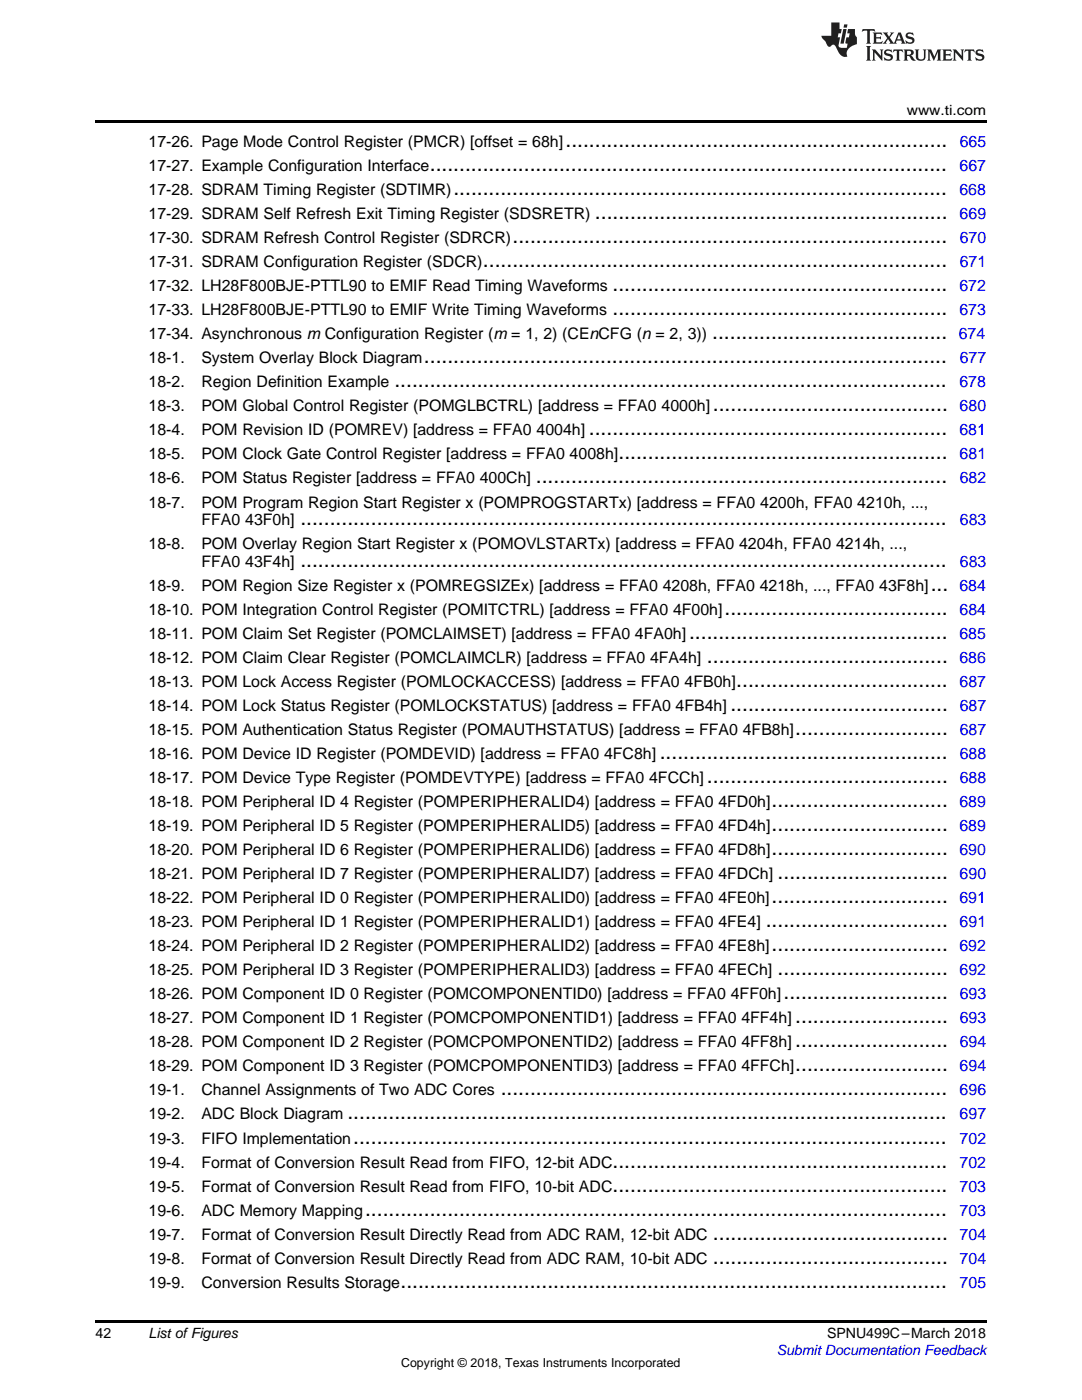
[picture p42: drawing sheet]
<svg xmlns="http://www.w3.org/2000/svg" width="216mm" height="279mm" viewBox="0 0 216 279" stroke-linecap="round" stroke-linejoin="round" font-family="sans-serif">
<defs><g id="words">
<g font-size="4.2">
<text x="112.8" y="29.2">.................................................................</text>
<text x="85.8" y="34">........................................................................................</text>
<text x="90.5" y="38.8">....................................................................................</text>
<text x="118.7" y="43.6">............................................................</text>
<text x="96.4" y="53.2">...............................................................................</text>
<text x="102.3" y="48.4">..........................................................................</text>
<text x="122.2" y="58">.........................................................</text>
<text x="122.2" y="62.8">.........................................................</text>
<text x="142.1" y="67.6">........................................</text>
<text x="78.7" y="77.2">..............................................................................................</text>
<text x="84.6" y="72.4">.........................................................................................</text>
<text x="142.2" y="82">........................................</text>
<text x="117.5" y="86.8">.............................................................</text>
<text x="123.4" y="91.6">........................................................</text>
<text x="106.9" y="96.4">......................................................................</text>
<text x="59.9" y="104.7">..............................................................................................................</text>
<text x="59.9" y="113.1">..............................................................................................................</text>
<text x="185.7" y="117.9">...</text>
<text x="144.6" y="122.7">......................................</text>
<text x="137.5" y="127.5">............................................</text>
<text x="141.1" y="132.3">.........................................</text>
<text x="146.9" y="137.1">....................................</text>
<text x="145.8" y="141.9">.....................................</text>
<text x="158.7" y="146.6">..........................</text>
<text x="131.6" y="151.4">.................................................</text>
<text x="141.1" y="156.2">.........................................</text>
<text x="154" y="161">..............................</text>
<text x="154" y="165.8">..............................</text>
<text x="154" y="170.6">..............................</text>
<text x="155.2" y="175.4">.............................</text>
<text x="152.8" y="185">...............................</text>
<text x="154" y="180.2">..............................</text>
<text x="154" y="189.8">..............................</text>
<text x="155.2" y="194.6">.............................</text>
<text x="156.3" y="199.4">............................</text>
<text x="158.7" y="204.2">..........................</text>
<text x="158.7" y="209">..........................</text>
<text x="158.7" y="213.8">..........................</text>
<text x="99.9" y="218.6">............................................................................</text>
<text x="69.3" y="223.4">......................................................................................................</text>
<text x="70.5" y="228.2">.....................................................................................................</text>
<text x="122.2" y="233">.........................................................</text>
<text x="122.2" y="237.8">.........................................................</text>
<text x="72.8" y="242.6">...................................................................................................</text>
<text x="142.3" y="247.4">........................................</text>
<text x="79.9" y="257">.............................................................................................</text>
<text x="142.3" y="252.2">........................................</text>
</g>
<g font-size="3.2">
<text x="29.6" y="29.2">17-26. Page Mode Control Register (PMCR) [offset = 68h]</text>
<text x="29.6" y="34">17-27. Example Configuration Interface</text>
<text x="29.6" y="38.8">17-28. SDRAM Timing Register (SDTIMR)</text>
<text x="29.6" y="43.6">17-29. SDRAM Self Refresh Exit Timing Register (SDSRETR)</text>
<text x="29.6" y="48.4">17-30. SDRAM Refresh Control Register (SDRCR)</text>
<text x="29.6" y="53.2">17-31. SDRAM Configuration Register (SDCR)</text>
<text x="29.6" y="58">17-32. LH28F800BJE-PTTL90 to EMIF Read Timing Waveforms</text>
<text x="29.6" y="62.8">17-33. LH28F800BJE-PTTL90 to EMIF Write Timing Waveforms</text>
<text x="29.6" y="67.6">17-34. Asynchronous m Configuration Register (m = 1, 2) (CEnCFG (n = 2, 3))</text>
<text x="29.6" y="72.4">18-1.</text>
<text x="29.6" y="77.2">18-2.</text>
<text x="40.2" y="72.4">System Overlay Block Diagram</text>
<text x="40.2" y="77.2">Region Definition Example</text>
<text x="29.6" y="82">18-3.</text>
<text x="40.2" y="82">POM Global Control Register (POMGLBCTRL) [address = FFA0</text>
<text x="132" y="82">4000h]</text>
<text x="29.6" y="86.8">18-4.</text>
<text x="40.2" y="86.8">POM Revision ID (POMREV) [address = FFA0</text>
<text x="107.1" y="86.8">4004h]</text>
<text x="29.6" y="91.6">18-5.</text>
<text x="40.2" y="91.6">POM Clock Gate Control Register [address = FFA0</text>
<text x="113.7" y="91.6">4008h]</text>
<text x="29.6" y="96.4">18-6.</text>
<text x="29.6" y="101.3">18-7.</text>
<text x="40.2" y="96.4">POM Status Register [address = FFA0</text>
<text x="40.2" y="101.3">POM Program Region Start Register x (POMPROGSTARTx) [address = FFA0</text>
<text x="95.7" y="96.4">400Ch]</text>
<text x="151.7" y="101.3">4200h, FFA0</text>
<text x="171.1" y="101.3">4210h, ...,</text>
<text x="40.2" y="104.7">FFA0</text>
<text x="48.9" y="104.7">43F0h]</text>
<text x="29.6" y="109.6">18-8.</text>
<text x="40.2" y="109.6">POM Overlay Region Start Register x (POMOVLSTARTx) [address = FFA0</text>
<text x="40.2" y="113.1">FFA0</text>
<text x="48.9" y="113.1">43F4h]</text>
<text x="147.5" y="109.6">4204h, FFA0</text>
<text x="166.8" y="109.6">4214h, ...,</text>
<text x="29.6" y="117.9">18-9.</text>
<text x="40.2" y="117.9">POM Region Size Register x (POMREGSIZEx) [address = FFA0</text>
<text x="132.2" y="117.9">4208h, FFA0</text>
<text x="151.6" y="117.9">4218h, ..., FFA0</text>
<text x="175.4" y="117.9">43F8h]</text>
<text x="29.6" y="122.7">18-10. POM Integration Control Register (POMITCTRL) [address = FFA0</text>
<text x="134.3" y="122.7">4F00h]</text>
<text x="29.6" y="127.5">18-11. POM Claim Set Register (POMCLAIMSET) [address = FFA0</text>
<text x="126.7" y="127.5">4FA0h]</text>
<text x="29.6" y="132.3">18-12. POM Claim Clear Register (POMCLAIMCLR) [address = FFA0</text>
<text x="29.6" y="137.1">18-13. POM Lock Access Register (POMLOCKACCESS) [address = FFA0</text>
<text x="129.7" y="132.3">4FA4h]</text>
<text x="136.6" y="137.1">4FB0h]</text>
<text x="29.6" y="141.9">18-14. POM Lock Status Register (POMLOCKSTATUS) [address = FFA0</text>
<text x="134.8" y="141.9">4FB4h]</text>
<text x="29.6" y="146.6">18-15. POM Authentication Status Register (POMAUTHSTATUS) [address = FFA0</text>
<text x="148.2" y="146.6">4FB8h]</text>
<text x="29.6" y="151.4">18-16. POM Device ID Register (POMDEVID) [address = FFA0</text>
<text x="120.5" y="151.4">4FC8h]</text>
<text x="29.6" y="156.2">18-17. POM Device Type Register (POMDEVTYPE) [address = FFA0</text>
<text x="29.6" y="161">18-18. POM Peripheral ID 4 Register (POMPERIPHERALID4) [address = FFA0</text>
<text x="129.5" y="156.2">4FCCh]</text>
<text x="143.4" y="161">4FD0h]</text>
<text x="29.6" y="165.8">18-19. POM Peripheral ID 5 Register (POMPERIPHERALID5) [address = FFA0</text>
<text x="143.4" y="165.8">4FD4h]</text>
<text x="29.6" y="170.6">18-20. POM Peripheral ID 6 Register (POMPERIPHERALID6) [address = FFA0</text>
<text x="143.4" y="170.6">4FD8h]</text>
<text x="29.6" y="175.4">18-21. POM Peripheral ID 7 Register (POMPERIPHERALID7) [address = FFA0</text>
<text x="143.4" y="175.4">4FDCh]</text>
<text x="29.6" y="180.2">18-22. POM Peripheral ID 0 Register (POMPERIPHERALID0) [address = FFA0</text>
<text x="29.6" y="185">18-23. POM Peripheral ID 1 Register (POMPERIPHERALID1) [address = FFA0</text>
<text x="143.4" y="180.2">4FE0h]</text>
<text x="143.4" y="185">4FE4]</text>
<text x="29.6" y="189.8">18-24. POM Peripheral ID 2 Register (POMPERIPHERALID2) [address = FFA0</text>
<text x="143.4" y="189.8">4FE8h]</text>
<text x="29.6" y="194.6">18-25. POM Peripheral ID 3 Register (POMPERIPHERALID3) [address = FFA0</text>
<text x="143.4" y="194.6">4FECh]</text>
<text x="29.6" y="199.4">18-26. POM Component ID 0 Register (POMCOMPONENTID0) [address = FFA0</text>
<text x="145.8" y="199.4">4FF0h]</text>
<text x="29.6" y="204.2">18-27. POM Component ID 1 Register (POMCPOMPONENTID1) [address = FFA0</text>
<text x="29.6" y="209">18-28. POM Component ID 2 Register (POMCPOMPONENTID2) [address = FFA0</text>
<text x="147.9" y="204.2">4FF4h]</text>
<text x="147.9" y="209">4FF8h]</text>
<text x="29.6" y="213.8">18-29. POM Component ID 3 Register (POMCPOMPONENTID3) [address = FFA0</text>
<text x="147.9" y="213.8">4FFCh]</text>
<text x="29.6" y="218.6">19-1.</text>
<text x="40.2" y="218.6">Channel Assignments of Two ADC Cores</text>
<text x="29.6" y="223.4">19-2.</text>
<text x="40.2" y="223.4">ADC Block Diagram</text>
<text x="29.6" y="228.2">19-3.</text>
<text x="29.6" y="233">19-4.</text>
<text x="40.2" y="228.2">FIFO Implementation</text>
<text x="40.2" y="233">Format of Conversion Result Read from FIFO, 12-bit ADC</text>
<text x="29.6" y="237.8">19-5.</text>
<text x="40.2" y="237.8">Format of Conversion Result Read from FIFO, 10-bit ADC</text>
<text x="29.6" y="242.6">19-6.</text>
<text x="40.2" y="242.6">ADC Memory Mapping</text>
<text x="29.6" y="247.4">19-7.</text>
<text x="40.2" y="247.4">Format of Conversion Result Directly Read from ADC RAM, 12-bit ADC</text>
<text x="29.6" y="252.2">19-8.</text>
<text x="29.6" y="257">19-9.</text>
<text x="40.2" y="252.2">Format of Conversion Result Directly Read from ADC RAM, 10-bit ADC</text>
<text x="40.2" y="257">Conversion Results Storage</text>
</g>
<g font-size="3.2" fill="#00f">
<text x="191.5" y="29.2">665</text>
<text x="191.5" y="34">667</text>
<text x="191.5" y="38.8">668</text>
<text x="191.5" y="43.6">669</text>
<text x="191.5" y="48.4">670</text>
<text x="191.5" y="53.2">671</text>
<text x="191.5" y="58">672</text>
<text x="191.5" y="62.8">673</text>
<text x="191.3" y="67.6">674</text>
<text x="191.4" y="77.2">678</text>
<text x="191.5" y="72.4">677</text>
<text x="191.5" y="82">680</text>
<text x="191.5" y="86.8">681</text>
<text x="191.5" y="91.6">681</text>
<text x="191.5" y="96.4">682</text>
<text x="191.5" y="104.7">683</text>
<text x="191.5" y="113.1">683</text>
<text x="191.5" y="117.9">684</text>
<text x="191.5" y="122.7">684</text>
<text x="191.5" y="127.5">685</text>
<text x="191.5" y="132.3">686</text>
<text x="191.5" y="137.1">687</text>
<text x="191.5" y="141.9">687</text>
<text x="191.5" y="146.6">687</text>
<text x="191.5" y="151.4">688</text>
<text x="191.4" y="161">689</text>
<text x="191.5" y="156.2">688</text>
<text x="191.4" y="165.8">689</text>
<text x="191.4" y="170.6">690</text>
<text x="191.5" y="175.4">690</text>
<text x="191.5" y="180.2">691</text>
<text x="191.5" y="185">691</text>
<text x="191.5" y="189.8">692</text>
<text x="191.5" y="194.6">692</text>
<text x="191.5" y="199.4">693</text>
<text x="191.5" y="204.2">693</text>
<text x="191.5" y="209">694</text>
<text x="191.5" y="213.8">694</text>
<text x="191.5" y="218.6">696</text>
<text x="191.5" y="223.4">697</text>
<text x="191.5" y="233">702</text>
<text x="191.5" y="228.2">702</text>
<text x="191.5" y="237.8">703</text>
<text x="191.5" y="242.6">703</text>
<text x="191.5" y="247.4">704</text>
<text x="191.5" y="252.2">704</text>
<text x="191.5" y="257">705</text>
</g>
<g font-size="2.8">
<text x="180.9" y="23">www.ti.com</text>
<text x="19" y="267">42</text>
<text x="29.6" y="267.1">List ofFigures</text>
<text x="165" y="267.1">SPNU499C–March 2018</text>
</g>
<text font-size="2.8" fill="#00f" x="155" y="270.4">Submit Documentation Feedback</text>
<text font-size="2.5" x="80" y="272.7">Copyright © 2018, Texas Instruments Incorporated</text>
</g></defs>
<path d="M19 24h177.8v.6h-177.8zM19 263.5h177.8v.6h-177.8z" fill="#000"/>
<g fill="#231f20">
<path d="M172.1 5.8l-.1 .6 .5-.3h.5v.2v2.1l-.2 .3h1l-.2-.3v-2.1v-.2h.6l.4 .3-.1-.6zM174.1 6.5l.3 .4v1.5l-.3 .3h1.9l.1-.5a1.04 1.04 0 0 1-1.3 .1v-.6h.6l.4 .2v-.7l-.4 .2h-.6l.1-.6h.7l.4 .2-.1-.5zM176.1 6.5l.9 1.1-.9 1.1h.8l-.1-.2 .4-.7 .4 .7-.2 .2h1.6l-.2-.2 .1-.4h.9l.2 .4-.2 .2h.9l-.2-.3-.8-1.9h-.5l-.9 2.1-.7-1.1 .8-1h-.8l.1 .3-.3 .5-.4-.6 .2-.2zM179.4 6.9l.3 .9h-.7zM180.9 6.6a.63 .63 0 0 0-.2 .7 .63 .63 0 0 0 .6 .4l.6 .2 .1 .2a.75 .75 0 0 1-.7 .4 .75 .75 0 0 1-.6-.5l.1 .7 .2-.1a1.11 1.11 0 0 0 1.5-.5 1.13 1.13 0 0 0-1.3-.9l-.1-.3a1.04 1.04 0 0 1 1.2 .2l-.1-.6-.2 .1-.5-.1zM172.8 9.2l.3 .3v2.2l-.3 .4h1l-.2-.4v-2.2l.2-.3zM174 9.9l.2 .3v1.5l-.2 .4h.7l-.2-.4v-1.3l1.6 1.7v-1.9l.2-.3h-.7l.2 .3v.9l-1.2-1.2zM176.6 10a.62 .62 0 0 0-.2 .7 .62 .62 0 0 0 .6 .4l.6 .2 .1 .2a.76 .76 0 0 1-.7 .4 .76 .76 0 0 1-.6-.5l.1 .7 .1-.1a1.11 1.11 0 0 0 1.6-.6 1.13 1.13 0 0 0-1.3-.8l-.1-.3a1.04 1.04 0 0 1 1.2 .1l-.1-.5-.2 .1-.5-.2zM178.3 9.9l-.1 .6a.61 .61 0 0 1 .7-.3v1.5l-.2 .4h1l-.3-.4v-1.5a.63 .63 0 0 1 .8 .3l-.1-.6zM180.3 9.9l.2 .3v1.5l-.2 .4h.9l-.2-.2v-.7l.6 .2a.76 .76 0 0 0 1.1 .6l-1-.9a.58 .58 0 0 0 .6-.6 .58 .58 0 0 0-.5-.6zM181 10.2l.1-.1a.45 .45 0 0 1 .6 .1 .45 .45 0 0 1 .1 .5l-.8 .2zM182.5 9.9l.2 .2a2.17 2.17 0 0 0 .4 1.9 .99 .99 0 0 0 1.6-.7v-1.1l.2-.3h-.8l.2 .2a1.92 1.92 0 0 1-.2 1.7 .6 .6 0 0 1-.9-.5v-1.1l.2-.3zM185 9.9l.2 .3v1.5l-.2 .4h.7l-.2-.4v-1.4l.8 1.8 .8-1.8v1.4l-.2 .4h1l-.3-.4v-1.5l.3-.3h-.8l-.7 1.4-.6-1.4zM188 9.9l.2 .3v1.5l-.2 .4h1.8l.2-.6a1.04 1.04 0 0 1-1.3 .2v-.6h.6l.4 .1v-.6l-.4 .2h-.6l.1-.6h.7l.4 .2-.1-.5zM190.1 9.9l.2 .3v1.5l-.2 .4h.7l-.2-.4v-1.3l1.6 1.7v-1.9l.2-.3h-.7l.2 .3v.9l-1.1-1.2zM192.6 9.9l-.1 .6a.61 .61 0 0 1 .7-.3v1.5l-.2 .4h.9l-.2-.4v-1.5a.63 .63 0 0 1 .8 .3l-.2-.6zM194.9 10a.62 .62 0 0 0-.2 .7 .62 .62 0 0 0 .6 .4l.5 .2 .2 .2a.76 .76 0 0 1-.7 .4 .76 .76 0 0 1-.7-.5l.2 .7 .1-.1a1.11 1.11 0 0 0 1.5-.6 1.13 1.13 0 0 0-1.2-.8l-.1-.3a1.04 1.04 0 0 1 1.2 .1l-.2-.5-.2 .1-.5-.2z"/>
<path d="M165.9 4.5v2.6h-2l.1 .4 .8 .9a.91 .91 0 0 0 .9 .9 .56 .56 0 0 1 .5-.4 .56 .56 0 0 1 .5 .3l.4 .8a1.53 1.53 0 0 0 2 1.3 1.54 1.54 0 0 1 1-2.1l.9-.4-.1-1.4a1.52 1.52 0 0 1-.3-1.6h-1.4l-.2 .9h.5l-.1 .8h-.5l-.2 .9v.2l.4 .1-.1 .9a1.93 1.93 0 0 1-1.7-.3l.3-1.8h-.4l.1-.8h.5l.2-.9h-.5v-1.3zM168.3 5.8l-.6 2.9h.7l.5-2.9zM168.4 4.9l-.1 .6h.7l.1-.6z"/>
</g>
<use href="#words"/>
</svg>
